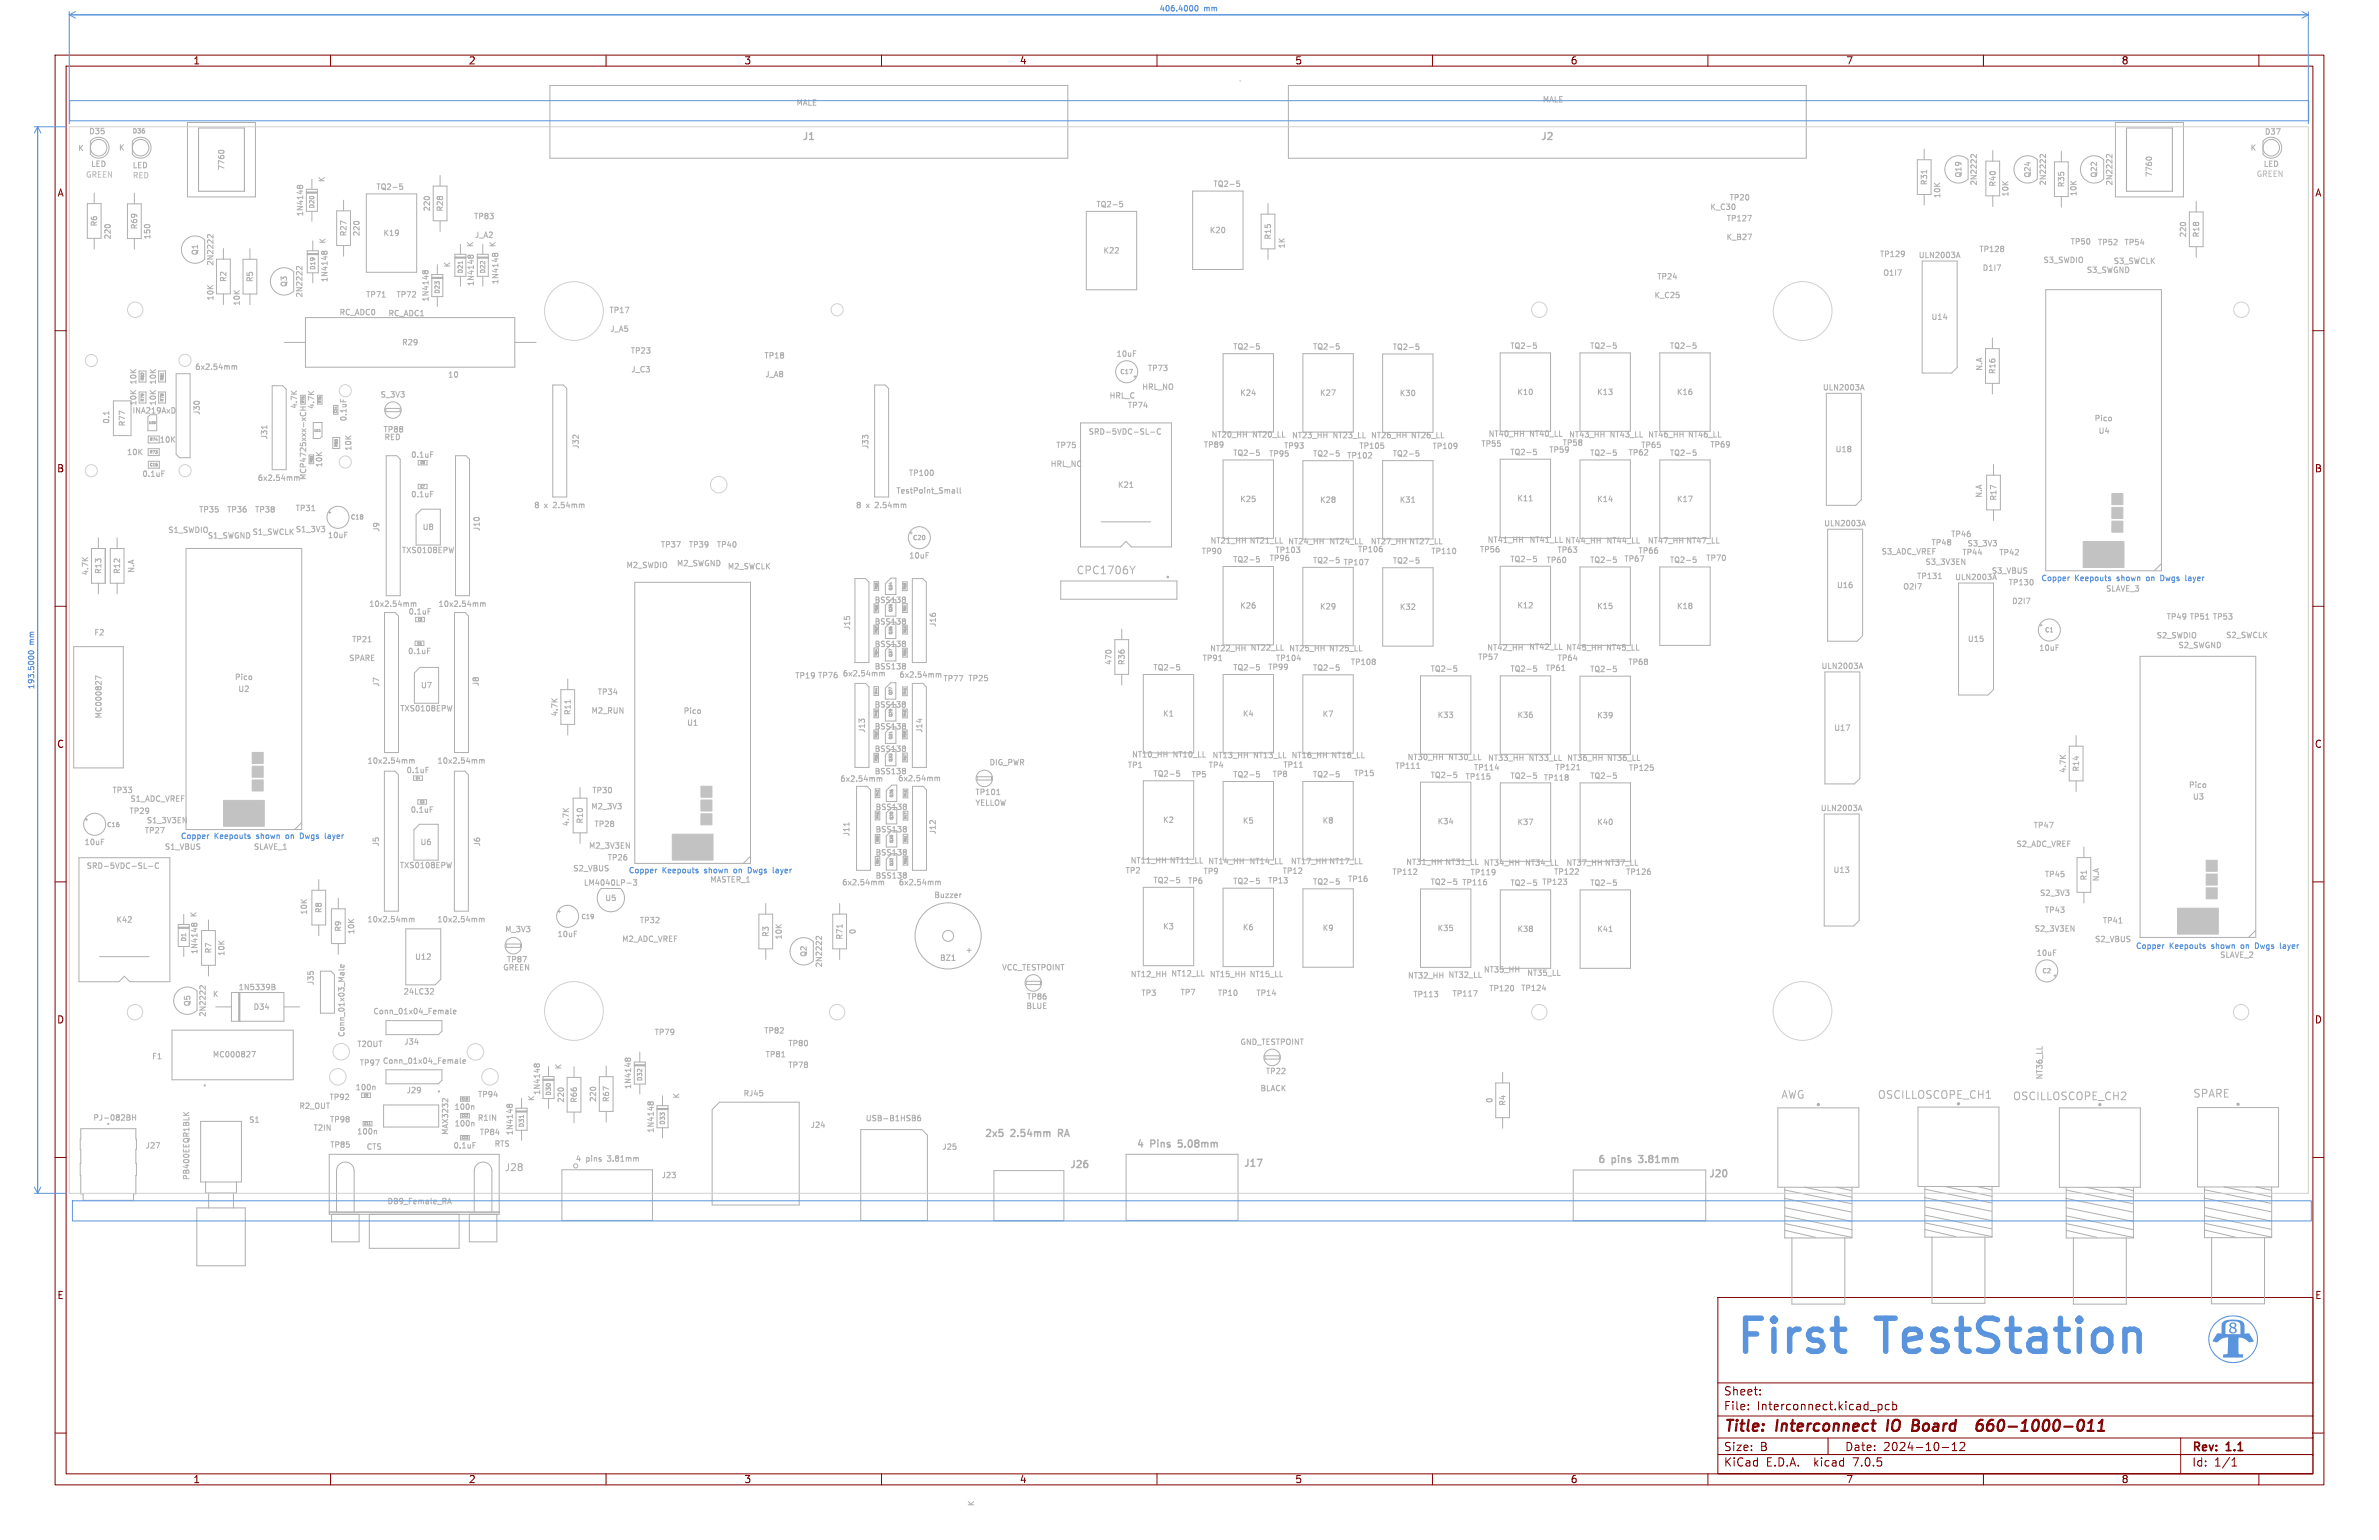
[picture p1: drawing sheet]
<svg xmlns="http://www.w3.org/2000/svg" width="432mm" height="279mm" viewBox="0 0 432 279" stroke-linecap="round" stroke-linejoin="round" font-family="sans-serif">
<defs><g id="words">
<g font-size="8.4" fill="#5994dc">
<text x="314.8" y="246.7">First</text>
<text x="340.6" y="246.7">TestStation</text>
</g>
<g font-size="2.8" fill="#840000">
<text x="312.8" y="260.2">Title:</text>
<text x="322.3" y="260.2">Interconnect</text>
<text x="343" y="260.2">IO</text>
<text x="348.1" y="260.2">Board</text>
<text x="361" y="260.2">660-1000-011</text>
</g>
<g font-size="2.1" fill="#840000">
<text x="312.8" y="256">File:</text>
<text x="312.8" y="253.3">Sheet:</text>
<text x="318.8" y="256">Interconnect.kicad_pcb</text>
<text x="312.8" y="263.4">Size:</text>
<text x="319.4" y="263.4">B</text>
<text x="334.8" y="263.4">Date:</text>
<text x="341.7" y="263.4">2024-10-12</text>
<text x="397.8" y="263.6">Rev:</text>
<text x="404" y="263.6">1.1</text>
<text x="312.8" y="266.2">KiCad</text>
<text x="320.4" y="266.2">E.D.A.</text>
<text x="329.2" y="266.2">kicad</text>
<text x="336.3" y="266.2">7.0.5</text>
<text x="397.8" y="266.2">Id:</text>
<text x="401.8" y="266.2">1/1</text>
</g>
<g font-size="2" fill="#afafaf">
<text x="195.4" y="104.4">CPC1706Y</text>
<text x="323.3" y="199.5">AWG</text>
<text x="340.8" y="199.5">OSCILLOSCOPE_CH1</text>
<text x="365.3" y="199.8">OSCILLOSCOPE_CH2</text>
<text x="398" y="199.3">SPARE</text>
</g>
<g font-size="1.8" fill="#840000">
<text x="35" y="11.8">1</text>
<text x="85" y="11.8">2</text>
<text x="135" y="11.8">3</text>
<text x="185" y="11.8">4</text>
<text x="235" y="11.8">5</text>
<text x="285" y="11.8">6</text>
<text x="335" y="11.8">7</text>
<text x="385" y="11.8">8</text>
<text x="10.4" y="35.8">A</text>
<text x="420.2" y="35.8">A</text>
<text x="10.3" y="85.8">B</text>
<text x="420.1" y="85.8">B</text>
<text x="10.3" y="135.8">C</text>
<text x="420.1" y="135.8">C</text>
<text x="10.3" y="185.8">D</text>
<text x="420.1" y="185.8">D</text>
<text x="10.4" y="235.8">E</text>
<text x="420.2" y="235.8">E</text>
<text x="35" y="269.2">1</text>
<text x="85" y="269.2">2</text>
<text x="135" y="269.2">3</text>
<text x="185" y="269.2">4</text>
<text x="235" y="269.2">5</text>
<text x="285" y="269.2">6</text>
<text x="335" y="269.2">7</text>
<text x="385" y="269.2">8</text>
</g>
<g font-size="1.8" fill="#afafaf">
<text x="145.5" y="25.7">J1</text>
<text x="279.6" y="25.7">J2</text>
<text x="178.6" y="206.6">2x5</text>
<text x="183.4" y="206.6">2.54mm</text>
<text x="192.4" y="206.6">RA</text>
<text x="206.2" y="208.5">4</text>
<text x="208.8" y="208.5">Pins</text>
<text x="214.2" y="208.5">5.08mm</text>
<text x="91.6" y="212.6">J28</text>
<text x="194.1" y="212.2">J26</text>
<text x="225.6" y="212">J17</text>
<text x="289.9" y="211.3">6</text>
<text x="292.5" y="211.3">pins</text>
<text x="297.8" y="211.3">3.81mm</text>
<text x="310.1" y="213.9">J20</text>
</g>
<g font-size="1.4" fill="#5994dc">
<text x="210.4" y="2.2">406.4000</text>
<text x="218.5" y="2.2">mm</text>
<text x="370.4" y="105.6">Copper</text>
<text x="376.6" y="105.6">Keepouts</text>
<text x="384.3" y="105.6">shown</text>
<text x="389.8" y="105.6">on</text>
<text x="392.6" y="105.6">Dwgs</text>
<text x="397.3" y="105.6">layer</text>
<text x="6.4" y="117" transform="rotate(-90 6.4 117)">mm</text>
<text x="6.4" y="125.1" transform="rotate(-90 6.4 125.1)">193.5000</text>
<text x="32.8" y="152.4">Copper</text>
<text x="38.9" y="152.4">Keepouts</text>
<text x="46.6" y="152.4">shown</text>
<text x="52.1" y="152.4">on</text>
<text x="54.9" y="152.4">Dwgs</text>
<text x="59.6" y="152.4">layer</text>
<text x="114.1" y="158.6">Copper</text>
<text x="120.2" y="158.6">Keepouts</text>
<text x="127.9" y="158.6">shown</text>
<text x="133.4" y="158.6">on</text>
<text x="136.2" y="158.6">Dwgs</text>
<text x="140.9" y="158.6">layer</text>
<text x="387.6" y="172.3">Copper</text>
<text x="393.7" y="172.3">Keepouts</text>
<text x="401.5" y="172.3">shown</text>
<text x="407" y="172.3">on</text>
<text x="409.7" y="172.3">Dwgs</text>
<text x="414.4" y="172.3">layer</text>
</g>
<g font-size="1.4" fill="#afafaf">
<text x="144.5" y="19.2">MALE</text>
<text x="279.9" y="18.6">MALE</text>
<text x="14.1" y="27.5">K</text>
<text x="16.1" y="24.5">D35</text>
<text x="21.5" y="27.4">K</text>
<text x="408.4" y="27.4">K</text>
<text x="411" y="24.6">D37</text>
<text x="16.5" y="30.4">LED</text>
<text x="24" y="30.7">LED</text>
<text x="40.9" y="31" transform="rotate(-90 40.9 31)">7760</text>
<text x="59.1" y="33.1" transform="rotate(-90 59.1 33.1)">K</text>
<text x="68.2" y="34.6">TQ2-5</text>
<text x="220.2" y="34.1">TQ2-5</text>
<text x="349.9" y="33.7" transform="rotate(-90 349.9 33.7)">R31</text>
<text x="356.2" y="32.3" transform="rotate(-90 356.2 32.3)">Q19</text>
<text x="359" y="33.7" transform="rotate(-90 359 33.7)">2N2222</text>
<text x="362.4" y="33.9" transform="rotate(-90 362.4 33.9)">R40</text>
<text x="364.7" y="35.8" transform="rotate(-90 364.7 35.8)">10K</text>
<text x="368.7" y="32.3" transform="rotate(-90 368.7 32.3)">Q24</text>
<text x="371.5" y="33.7" transform="rotate(-90 371.5 33.7)">2N2222</text>
<text x="374.8" y="34.1" transform="rotate(-90 374.8 34.1)">R35</text>
<text x="377.1" y="35.7" transform="rotate(-90 377.1 35.7)">10K</text>
<text x="380.8" y="32.3" transform="rotate(-90 380.8 32.3)">Q22</text>
<text x="383.6" y="33.7" transform="rotate(-90 383.6 33.7)">2N2222</text>
<text x="390.8" y="32.2" transform="rotate(-90 390.8 32.2)">7760</text>
<text x="410.8" y="30.4">LED</text>
<text x="17.8" y="41.2" transform="rotate(-90 17.8 41.2)">R6</text>
<text x="25.1" y="41.7" transform="rotate(-90 25.1 41.7)">R69</text>
<text x="55.2" y="39.3" transform="rotate(-90 55.2 39.3)">1N4148</text>
<text x="78.2" y="38.4" transform="rotate(-90 78.2 38.4)">220</text>
<text x="80.6" y="38.4" transform="rotate(-90 80.6 38.4)">R28</text>
<text x="86" y="39.9">TP83</text>
<text x="198.9" y="37.8">TQ2-5</text>
<text x="310.4" y="38.3">K_C30</text>
<text x="313.3" y="40.3">TP127</text>
<text x="313.9" y="36.5">TP20</text>
<text x="352.3" y="36" transform="rotate(-90 352.3 36)">10K</text>
<text x="20.2" y="43.5" transform="rotate(-90 20.2 43.5)">220</text>
<text x="27.4" y="43.5" transform="rotate(-90 27.4 43.5)">150</text>
<text x="36.1" y="46.4" transform="rotate(-90 36.1 46.4)">Q1</text>
<text x="59.3" y="44.3" transform="rotate(-90 59.3 44.3)">K</text>
<text x="63" y="42.9" transform="rotate(-90 63 42.9)">R27</text>
<text x="65.4" y="42.9" transform="rotate(-90 65.4 42.9)">220</text>
<text x="69.5" y="43">K19</text>
<text x="86.1" y="44.9" transform="rotate(-90 86.1 44.9)">K</text>
<text x="86.1" y="43.3">J_A2</text>
<text x="90.1" y="44.9" transform="rotate(-90 90.1 44.9)">K</text>
<text x="200.2" y="46.2">K22</text>
<text x="219.5" y="42.5">K20</text>
<text x="230.8" y="43.5" transform="rotate(-90 230.8 43.5)">R15</text>
<text x="233.4" y="45.2" transform="rotate(-90 233.4 45.2)">1K</text>
<text x="313.3" y="43.7">K_B27</text>
<text x="341.1" y="46.8">TP129</text>
<text x="348.2" y="47">ULN2003A</text>
<text x="359.2" y="45.9">TP128</text>
<text x="370.8" y="47.9">S3_SWDIO</text>
<text x="375.8" y="44.5">TP50</text>
<text x="380.7" y="44.7">TP52</text>
<text x="385.5" y="44.7">TP54</text>
<text x="396.9" y="43.1" transform="rotate(-90 396.9 43.1)">220</text>
<text x="399.3" y="43.1" transform="rotate(-90 399.3 43.1)">R18</text>
<text x="38.9" y="48.3" transform="rotate(-90 38.9 48.3)">2N2222</text>
<text x="41.2" y="51.2" transform="rotate(-90 41.2 51.2)">R2</text>
<text x="46.1" y="51.3" transform="rotate(-90 46.1 51.3)">R5</text>
<text x="52.2" y="52.1" transform="rotate(-90 52.2 52.1)">Q3</text>
<text x="59.6" y="51.3" transform="rotate(-90 59.6 51.3)">1N4148</text>
<text x="81.9" y="48.6" transform="rotate(-90 81.9 48.6)">K</text>
<text x="86.2" y="52" transform="rotate(-90 86.2 52)">1N4148</text>
<text x="90.6" y="51.7" transform="rotate(-90 90.6 51.7)">1N4148</text>
<text x="300.7" y="50.9">TP24</text>
<text x="341.7" y="50.2">O1I7</text>
<text x="359.8" y="49.3">D1I7</text>
<text x="378.7" y="49.7">S3_SWGND</text>
<text x="383.6" y="48.1">S3_SWCLK</text>
<text x="38.9" y="54.6" transform="rotate(-90 38.9 54.6)">10K</text>
<text x="43.7" y="55.5" transform="rotate(-90 43.7 55.5)">10K</text>
<text x="55" y="54" transform="rotate(-90 55 54)">2N2222</text>
<text x="61.5" y="57.4">RC_ADC0</text>
<text x="66.4" y="54.1">TP71</text>
<text x="70.4" y="57.5">RC_ADC1</text>
<text x="71.9" y="54.1">TP72</text>
<text x="77.9" y="54.8" transform="rotate(-90 77.9 54.8)">1N4148</text>
<text x="110.5" y="57">TP17</text>
<text x="300.2" y="54.3">K_C25</text>
<text x="350.5" y="58.2">U14</text>
<text x="72.9" y="62.8">R29</text>
<text x="110.7" y="60.4">J_A5</text>
<text x="114.4" y="64.3">TP23</text>
<text x="138.7" y="65.2">TP18</text>
<text x="202.6" y="64.9">10uF</text>
<text x="223.8" y="63.6">TQ2-5</text>
<text x="238.2" y="63.6">TQ2-5</text>
<text x="252.7" y="63.6">TQ2-5</text>
<text x="274" y="63.4">TQ2-5</text>
<text x="288.5" y="63.4">TQ2-5</text>
<text x="303" y="63.4">TQ2-5</text>
<text x="24.9" y="69.9" transform="rotate(-90 24.9 69.9)">10K</text>
<text x="28.5" y="69.9" transform="rotate(-90 28.5 69.9)">10K</text>
<text x="35.4" y="67.3">6x2.54mm</text>
<text x="81.3" y="68.7">10</text>
<text x="114.5" y="67.7">J_C3</text>
<text x="138.8" y="68.6">J_A8</text>
<text x="207.2" y="70.9">HRL_NO</text>
<text x="208.3" y="67.5">TP73</text>
<text x="225" y="72">K24</text>
<text x="239.5" y="72">K27</text>
<text x="275.3" y="71.8">K10</text>
<text x="289.8" y="71.8">K13</text>
<text x="304.3" y="71.8">K16</text>
<text x="330.8" y="71">ULN2003A</text>
<text x="359.9" y="67.3" transform="rotate(-90 359.9 67.3)">N.A</text>
<text x="362.3" y="67.9" transform="rotate(-90 362.3 67.9)">R16</text>
<text x="20" y="76.9" transform="rotate(-90 20 76.9)">0.1</text>
<text x="22.9" y="77.4" transform="rotate(-90 22.9 77.4)">R77</text>
<text x="24" y="75.2">INA219AxD</text>
<text x="24.9" y="73.7" transform="rotate(-90 24.9 73.7)">10K</text>
<text x="28.5" y="73.7" transform="rotate(-90 28.5 73.7)">10K</text>
<text x="36.4" y="75.4" transform="rotate(-90 36.4 75.4)">J30</text>
<text x="54.1" y="74.2" transform="rotate(-90 54.1 74.2)">4.7K</text>
<text x="57.2" y="74.3" transform="rotate(-90 57.2 74.3)">4.7K</text>
<text x="63.1" y="76.5" transform="rotate(-90 63.1 76.5)">0.1uF</text>
<text x="69" y="72.3">S_3V3</text>
<text x="201.3" y="72.5">HRL_C</text>
<text x="204.6" y="74.2">TP74</text>
<text x="254" y="72">K30</text>
<text x="380.1" y="76.6">Pico</text>
<text x="23" y="82.7">10K</text>
<text x="28.9" y="80.5">10K</text>
<text x="48.7" y="79.8" transform="rotate(-90 48.7 79.8)">J31</text>
<text x="63.9" y="81.9" transform="rotate(-90 63.9 81.9)">10K</text>
<text x="69.5" y="78.6">TP88</text>
<text x="69.7" y="79.9">RED</text>
<text x="74.5" y="83.2">0.1uF</text>
<text x="105.2" y="81.5" transform="rotate(-90 105.2 81.5)">J32</text>
<text x="157.8" y="81.5" transform="rotate(-90 157.8 81.5)">J33</text>
<text x="191.6" y="81.5">TP75</text>
<text x="197.5" y="79">SRD-5VDC-SL-C</text>
<text x="218.4" y="81.4">TP89</text>
<text x="219.8" y="79.5">NT20_HH</text>
<text x="223.8" y="82.9">TQ2-5</text>
<text x="227.2" y="79.5">NT20_LL</text>
<text x="230.3" y="83">TP95</text>
<text x="233" y="81.6">TP93</text>
<text x="234.4" y="79.7">NT23_HH</text>
<text x="238.2" y="83">TQ2-5</text>
<text x="241.8" y="79.7">NT23_LL</text>
<text x="244.4" y="83.3">TP102</text>
<text x="246.6" y="81.6">TP105</text>
<text x="248.8" y="79.7">NT26_HH</text>
<text x="252.7" y="83">TQ2-5</text>
<text x="256" y="79.7">NT26_LL</text>
<text x="259.9" y="81.6">TP109</text>
<text x="268.8" y="81.2">TP55</text>
<text x="270.1" y="79.4">NT40_HH</text>
<text x="274" y="82.7">TQ2-5</text>
<text x="277.5" y="79.4">NT40_LL</text>
<text x="281.1" y="82.3">TP59</text>
<text x="283.6" y="81">TP58</text>
<text x="284.7" y="79.5">NT43_HH</text>
<text x="288.5" y="82.9">TQ2-5</text>
<text x="292.1" y="79.5">NT43_LL</text>
<text x="295.5" y="82.8">TP62</text>
<text x="297.8" y="81.4">TP65</text>
<text x="299.1" y="79.5">NT46_HH</text>
<text x="303" y="82.9">TQ2-5</text>
<text x="306.3" y="79.5">NT46_LL</text>
<text x="310.3" y="81.4">TP69</text>
<text x="333.1" y="82.2">U18</text>
<text x="380.8" y="78.9">U4</text>
<text x="25.8" y="86.7">0.1uF</text>
<text x="46.7" y="87.4">6x2.54mm</text>
<text x="55.7" y="87.2" transform="rotate(-90 55.7 87.2)">MCP4725xxx-xCH</text>
<text x="58.6" y="84.9" transform="rotate(-90 58.6 84.9)">10K</text>
<text x="162.6" y="89.7">TestPoint_Small</text>
<text x="164.9" y="86.5">TP100</text>
<text x="190.6" y="84.9">HRL_NC</text>
<text x="202.8" y="88.7">K21</text>
<text x="36.1" y="93.1">TP35</text>
<text x="41.1" y="93.1">TP36</text>
<text x="46.2" y="93.1">TP38</text>
<text x="53.6" y="92.9">TP31</text>
<text x="74.5" y="90.4">0.1uF</text>
<text x="96.9" y="92.4">8</text>
<text x="98.8" y="92.4">x 2.54mm</text>
<text x="155.3" y="92.4">8</text>
<text x="157.2" y="92.4">x 2.54mm</text>
<text x="225" y="91.3">K25</text>
<text x="239.5" y="91.4">K28</text>
<text x="254" y="91.4">K31</text>
<text x="275.3" y="91.1">K11</text>
<text x="289.8" y="91.2">K14</text>
<text x="304.3" y="91.2">K17</text>
<text x="331" y="95.6">ULN2003A</text>
<text x="359.9" y="90.4" transform="rotate(-90 359.9 90.4)">N.A</text>
<text x="362.5" y="90.9" transform="rotate(-90 362.5 90.9)">R17</text>
<text x="30.5" y="96.9">S1_SWDIO</text>
<text x="37.6" y="97.9">S1_SWGND</text>
<text x="45.8" y="97.2">S1_SWCLK</text>
<text x="53.6" y="96.7">S1_3V3</text>
<text x="59.4" y="97.8">10uF</text>
<text x="69" y="96.6" transform="rotate(-90 69 96.6)">J9</text>
<text x="72.9" y="100.5">TXS0108EPW</text>
<text x="76.6" y="96.3">U8</text>
<text x="87.2" y="96.4" transform="rotate(-90 87.2 96.4)">J10</text>
<text x="119.9" y="99.5">TP37</text>
<text x="125" y="99.5">TP39</text>
<text x="130" y="99.5">TP40</text>
<text x="164.9" y="101.5">10uF</text>
<text x="218" y="100.7">TP90</text>
<text x="219.6" y="98.8">NT21_HH NT21_LL</text>
<text x="230.4" y="102">TP96</text>
<text x="231.4" y="100.5">TP103</text>
<text x="233.7" y="98.9">NT24_HH</text>
<text x="241.2" y="98.9">NT24_LL</text>
<text x="246.4" y="100.4">TP106</text>
<text x="248.7" y="98.9">NT27_HH NT27_LL</text>
<text x="259.7" y="100.7">TP110</text>
<text x="268.5" y="100.4">TP56</text>
<text x="269.9" y="98.6">NT41_HH</text>
<text x="277.5" y="98.6">NT41_LL NT44_HH</text>
<text x="282.6" y="100.5">TP63</text>
<text x="291.5" y="98.8">NT44_LL</text>
<text x="297.3" y="100.6">TP66</text>
<text x="299" y="98.8">NT47_HH NT47_LL</text>
<text x="309.6" y="101.9">TP70</text>
<text x="341.4" y="100.8">S3_ADC_VREF</text>
<text x="350.5" y="99.1">TP48</text>
<text x="354.1" y="97.6">TP46</text>
<text x="356.1" y="100.9">TP44</text>
<text x="357" y="99.3">S3_3V3</text>
<text x="362.8" y="100.9">TP42</text>
<text x="16.2" y="104.4" transform="rotate(-90 16.2 104.4)">4.7K</text>
<text x="18.5" y="104.2" transform="rotate(-90 18.5 104.2)">R13</text>
<text x="21.9" y="104.2" transform="rotate(-90 21.9 104.2)">R12</text>
<text x="24.5" y="104" transform="rotate(-90 24.5 104)">N.A</text>
<text x="113.6" y="103.2">M2_SWDIO</text>
<text x="122.8" y="102.9">M2_SWGND</text>
<text x="132" y="103.5">M2_SWCLK</text>
<text x="223.8" y="102.2">TQ2-5</text>
<text x="238.2" y="102.4">TQ2-5</text>
<text x="243.8" y="102.7">TP107</text>
<text x="252.7" y="102.4">TQ2-5</text>
<text x="274" y="102.1">TQ2-5</text>
<text x="280.6" y="102.3">TP60</text>
<text x="288.5" y="102.3">TQ2-5</text>
<text x="294.8" y="102.1">TP67</text>
<text x="303" y="102.3">TQ2-5</text>
<text x="333.3" y="106.9">U16</text>
<text x="345.4" y="107.1">O2I7</text>
<text x="347.9" y="105.2">TP131</text>
<text x="349.4" y="102.6">S3_3V3EN</text>
<text x="354.8" y="105.4">ULN2003A</text>
<text x="361.4" y="104.2">S3_VBUS</text>
<text x="364.5" y="106.4">TP130</text>
<text x="382.2" y="107.5">SLAVE_3</text>
<text x="66.9" y="110.3">10x2.54mm</text>
<text x="74.1" y="111.7">0.1uF</text>
<text x="79.5" y="110.3">10x2.54mm</text>
<text x="158.7" y="113.5">BSS138</text>
<text x="158.7" y="109.6">BSS138</text>
<text x="170" y="113.8" transform="rotate(-90 170 113.8)">J16</text>
<text x="225" y="110.6">K26</text>
<text x="239.5" y="110.7">K29</text>
<text x="254" y="110.8">K32</text>
<text x="275.3" y="110.5">K12</text>
<text x="289.8" y="110.7">K15</text>
<text x="304.3" y="110.7">K18</text>
<text x="365.1" y="109.8">D2I7</text>
<text x="393.2" y="112.6">TP49 TP51 TP53</text>
<text x="17" y="115.4">F2</text>
<text x="63.8" y="116.7">TP21</text>
<text x="74" y="118.8">0.1uF</text>
<text x="154.5" y="114.4" transform="rotate(-90 154.5 114.4)">J15</text>
<text x="158.7" y="117.6">BSS138</text>
<text x="219.6" y="118.3">NT22_HH</text>
<text x="226.9" y="118.2">NT22_LL</text>
<text x="233.9" y="118.3">NT25_HH</text>
<text x="241.1" y="118.3">NT25_LL</text>
<text x="268.2" y="119.9">TP57</text>
<text x="269.9" y="118.2">NT42_HH</text>
<text x="277.5" y="118.1">NT42_LL NT45_HH</text>
<text x="291.4" y="118.2">NT45_LL</text>
<text x="357.1" y="116.6">U15</text>
<text x="370" y="118.2">10uF</text>
<text x="391.4" y="116">S2_SWDIO</text>
<text x="395.3" y="117.8">S2_SWGND</text>
<text x="404" y="115.9">S2_SWCLK</text>
<text x="42.6" y="123.5">Pico</text>
<text x="43.2" y="125.7">U2</text>
<text x="63.3" y="120.1">SPARE</text>
<text x="69" y="124.7" transform="rotate(-90 69 124.7)">J7</text>
<text x="76.3" y="125">U7</text>
<text x="87.1" y="124.6" transform="rotate(-90 87.1 124.6)">J8</text>
<text x="144.3" y="123.3">TP19 TP76</text>
<text x="152.9" y="122.9">6x2.54mm</text>
<text x="158.7" y="121.6">BSS138</text>
<text x="163.2" y="123.1">6x2.54mm</text>
<text x="171.2" y="123.8">TP77</text>
<text x="175.7" y="123.8">TP25</text>
<text x="201.9" y="120.7" transform="rotate(-90 201.9 120.7)">470</text>
<text x="204.3" y="120.7" transform="rotate(-90 204.3 120.7)">R36</text>
<text x="209.3" y="121.8">TQ2-5</text>
<text x="218.2" y="120.1">TP91</text>
<text x="223.8" y="121.8">TQ2-5</text>
<text x="230.1" y="121.7">TP99</text>
<text x="231.5" y="120.1">TP104</text>
<text x="238.2" y="121.8">TQ2-5</text>
<text x="245.1" y="120.8">TP108</text>
<text x="259.6" y="122">TQ2-5</text>
<text x="274.1" y="122">TQ2-5</text>
<text x="280.5" y="121.9">TP61</text>
<text x="282.6" y="120.1">TP64</text>
<text x="288.5" y="122.1">TQ2-5</text>
<text x="295.5" y="120.8">TP68</text>
<text x="330.5" y="121.5">ULN2003A</text>
<text x="18.6" y="130.4" transform="rotate(-90 18.6 130.4)">MC000827</text>
<text x="72.6" y="129.2">TXS0108EPW</text>
<text x="101.4" y="130.1" transform="rotate(-90 101.4 130.1)">4.7K</text>
<text x="103.7" y="129.8" transform="rotate(-90 103.7 129.8)">R11</text>
<text x="107.3" y="129.6">M2_RUN</text>
<text x="108.4" y="126.2">TP34</text>
<text x="124" y="129.7">Pico</text>
<text x="124.6" y="131.8">U1</text>
<text x="158.7" y="128.5">BSS138</text>
<text x="211" y="130.2">K1</text>
<text x="225.5" y="130.2">K4</text>
<text x="240" y="130.2">K7</text>
<text x="260.9" y="130.4">K33</text>
<text x="275.3" y="130.4">K36</text>
<text x="289.8" y="130.5">K39</text>
<text x="157.1" y="133" transform="rotate(-90 157.1 133)">J13</text>
<text x="158.7" y="136.6">BSS138</text>
<text x="158.7" y="132.5">BSS138</text>
<text x="167.6" y="133" transform="rotate(-90 167.6 133)">J14</text>
<text x="205.4" y="137.6">NT10_HH</text>
<text x="212.7" y="137.6">NT10_LL</text>
<text x="220" y="137.7">NT13_HH</text>
<text x="227.3" y="137.7">NT13_LL</text>
<text x="234.3" y="137.7">NT16_HH</text>
<text x="241.6" y="137.7">NT16_LL</text>
<text x="332.8" y="132.8">U17</text>
<text x="66.6" y="138.7">10x2.54mm</text>
<text x="73.7" y="140.4">0.1uF</text>
<text x="79.3" y="138.7">10x2.54mm</text>
<text x="152.4" y="142">6x2.54mm</text>
<text x="158.7" y="140.6">BSS138</text>
<text x="162.9" y="141.9">6x2.54mm</text>
<text x="179.5" y="139">DIG_PWR</text>
<text x="204.6" y="139.5">TP1</text>
<text x="209.3" y="141.1">TQ2-5</text>
<text x="216.2" y="141.2">TP5</text>
<text x="219.3" y="139.5">TP4</text>
<text x="223.8" y="141.2">TQ2-5</text>
<text x="230.9" y="141.1">TP8</text>
<text x="232.9" y="139.4">TP11</text>
<text x="238.2" y="141.2">TQ2-5</text>
<text x="245.7" y="141">TP15</text>
<text x="253.2" y="139.7">TP111</text>
<text x="255.4" y="138.1">NT30_HH</text>
<text x="259.6" y="141.3">TQ2-5</text>
<text x="262.8" y="138.1">NT30_LL</text>
<text x="265.9" y="141.6">TP115</text>
<text x="267.5" y="139.9">TP114</text>
<text x="270" y="138.2">NT33_HH</text>
<text x="274.1" y="141.5">TQ2-5</text>
<text x="277.4" y="138.2">NT33_LL</text>
<text x="280.1" y="141.8">TP118</text>
<text x="282.2" y="139.9">TP121</text>
<text x="284.4" y="138.2">NT36_HH</text>
<text x="288.6" y="141.5">TQ2-5</text>
<text x="291.6" y="138.2">NT36_LL</text>
<text x="295.6" y="140">TP125</text>
<text x="375.1" y="140.3" transform="rotate(-90 375.1 140.3)">4.7K</text>
<text x="377.5" y="140.1" transform="rotate(-90 377.5 140.1)">R14</text>
<text x="397.2" y="143.1">Pico</text>
<text x="20.3" y="144">TP33</text>
<text x="23.4" y="147.8">TP29</text>
<text x="23.6" y="145.6">S1_ADC_VREF</text>
<text x="26.6" y="149.5">S1_3V3EN</text>
<text x="74.5" y="147.6">0.1uF</text>
<text x="103.4" y="150" transform="rotate(-90 103.4 150)">4.7K</text>
<text x="106" y="149.5" transform="rotate(-90 106 149.5)">R10</text>
<text x="107.2" y="147">M2_3V3</text>
<text x="107.4" y="144.1">TP30</text>
<text x="158.8" y="147.1">BSS138</text>
<text x="177" y="146.3">YELLOW</text>
<text x="177" y="144.4">TP101</text>
<text x="211" y="149.5">K2</text>
<text x="225.5" y="149.6">K5</text>
<text x="240" y="149.6">K8</text>
<text x="260.9" y="149.7">K34</text>
<text x="275.3" y="149.8">K37</text>
<text x="289.8" y="149.8">K40</text>
<text x="330.4" y="147.3">ULN2003A</text>
<text x="397.9" y="145.2">U3</text>
<text x="15.3" y="153.5">10uF</text>
<text x="26.2" y="151.4">TP27</text>
<text x="29.8" y="154.3">S1_VBUS</text>
<text x="46" y="154.3">SLAVE_1</text>
<text x="68.9" y="153.6" transform="rotate(-90 68.9 153.6)">J5</text>
<text x="76.2" y="153.5">U6</text>
<text x="87.3" y="153.6" transform="rotate(-90 87.3 153.6)">J6</text>
<text x="106.8" y="154.1">M2_3V3EN</text>
<text x="107.8" y="150.2">TP28</text>
<text x="154.3" y="151.8" transform="rotate(-90 154.3 151.8)">J11</text>
<text x="158.8" y="155.4">BSS138</text>
<text x="158.8" y="151.2">BSS138</text>
<text x="170" y="151.4" transform="rotate(-90 170 151.4)">J12</text>
<text x="365.9" y="153.8">S2_ADC_VREF</text>
<text x="369" y="150.4">TP47</text>
<text x="15.6" y="157.8">SRD-5VDC-SL-C</text>
<text x="72.5" y="157.7">TXS0108EPW</text>
<text x="104" y="158.2">S2_VBUS</text>
<text x="105.9" y="160.8">LM4040LP-3</text>
<text x="110.2" y="156.3">TP26</text>
<text x="128.8" y="160.3">MASTER_1</text>
<text x="152.8" y="160.8">6x2.54mm</text>
<text x="158.8" y="159.6">BSS138</text>
<text x="163.1" y="160.8">6x2.54mm</text>
<text x="204.2" y="158.6">TP2</text>
<text x="205.1" y="156.8">NT11_HH NT11_LL</text>
<text x="209.3" y="160.4">TQ2-5</text>
<text x="215.5" y="160.5">TP6</text>
<text x="218.4" y="158.8">TP9</text>
<text x="219.2" y="157">NT14_HH</text>
<text x="223.8" y="160.6">TQ2-5</text>
<text x="226.7" y="157">NT14_LL</text>
<text x="230.1" y="160.5">TP13</text>
<text x="232.7" y="158.7">TP12</text>
<text x="234.2" y="157">NT17_HH NT17_LL</text>
<text x="238.2" y="160.7">TQ2-5</text>
<text x="244.6" y="160.2">TP16</text>
<text x="252.6" y="158.9">TP112</text>
<text x="255.1" y="157.1">NT31_HH NT31_LL</text>
<text x="259.6" y="160.7">TQ2-5</text>
<text x="265.3" y="160.8">TP116</text>
<text x="266.8" y="159">TP119</text>
<text x="269.2" y="157.2">NT34_HH</text>
<text x="274.1" y="160.9">TQ2-5</text>
<text x="276.7" y="157.2">NT34_LL</text>
<text x="279.8" y="160.7">TP123</text>
<text x="282" y="158.9">TP122</text>
<text x="284.2" y="157.2">NT37_HH NT37_LL</text>
<text x="288.6" y="160.9">TQ2-5</text>
<text x="295.1" y="158.9">TP126</text>
<text x="332.7" y="158.5">U13</text>
<text x="371.1" y="159.3">TP45</text>
<text x="378.9" y="159.8" transform="rotate(-90 378.9 159.8)">R1</text>
<text x="381.1" y="159.9" transform="rotate(-90 381.1 159.9)">N.A</text>
<text x="21" y="167.6">K42</text>
<text x="35.8" y="166.5" transform="rotate(-90 35.8 166.5)">K</text>
<text x="55.9" y="166" transform="rotate(-90 55.9 166)">10K</text>
<text x="58.5" y="165.7" transform="rotate(-90 58.5 165.7)">R8</text>
<text x="66.6" y="167.5">10x2.54mm</text>
<text x="79.3" y="167.5">10x2.54mm</text>
<text x="109.8" y="163.6">U5</text>
<text x="116.1" y="167.7">TP32</text>
<text x="169.5" y="163.1">Buzzer</text>
<text x="370.2" y="162.7">S2_3V3</text>
<text x="371.1" y="165.8">TP43</text>
<text x="381.6" y="167.7">TP41</text>
<text x="36" y="173.2" transform="rotate(-90 36 173.2)">1N4148</text>
<text x="38.5" y="173" transform="rotate(-90 38.5 173)">R7</text>
<text x="40.9" y="173.5" transform="rotate(-90 40.9 173.5)">10K</text>
<text x="62.1" y="169.1" transform="rotate(-90 62.1 169.1)">R9</text>
<text x="64.5" y="169.6" transform="rotate(-90 64.5 169.6)">10K</text>
<text x="91.6" y="169.3">M_3V3</text>
<text x="101.1" y="170.2">10uF</text>
<text x="112.8" y="171.1">M2_ADC_VREF</text>
<text x="139.7" y="170.1" transform="rotate(-90 139.7 170.1)">R3</text>
<text x="142" y="170.5" transform="rotate(-90 142 170.5)">10K</text>
<text x="146.6" y="173.7" transform="rotate(-90 146.6 173.7)">Q2</text>
<text x="153.1" y="170.5" transform="rotate(-90 153.1 170.5)">R71</text>
<text x="155.5" y="169.6" transform="rotate(-90 155.5 169.6)">0</text>
<text x="175.2" y="173">+</text>
<text x="211" y="168.8">K3</text>
<text x="225.5" y="168.9">K6</text>
<text x="240" y="169.1">K9</text>
<text x="260.9" y="169.1">K35</text>
<text x="275.3" y="169.3">K38</text>
<text x="289.8" y="169.3">K41</text>
<text x="369.2" y="169.2">S2_3V3EN</text>
<text x="369.6" y="173.6">10uF</text>
<text x="380.2" y="171.1">S2_VBUS</text>
<text x="402.9" y="173.9">SLAVE_2</text>
<text x="43.2" y="179.8">1N5339B</text>
<text x="57.1" y="178.8" transform="rotate(-90 57.1 178.8)">J35</text>
<text x="75.3" y="174.3">U12</text>
<text x="91.2" y="176.1">GREEN</text>
<text x="91.9" y="174.8">TP87</text>
<text x="149.3" y="175.6" transform="rotate(-90 149.3 175.6)">2N2222</text>
<text x="170.5" y="174.5">BZ1</text>
<text x="181.8" y="176.2">VCC_TESTPOINT</text>
<text x="205.2" y="177.4">NT12_HH</text>
<text x="212.5" y="177.3">NT12_LL</text>
<text x="219.5" y="177.4">NT15_HH</text>
<text x="226.7" y="177.4">NT15_LL</text>
<text x="255.5" y="177.7">NT32_HH</text>
<text x="262.8" y="177.6">NT32_LL</text>
<text x="269.2" y="176.6">NT35_HH</text>
<text x="276" y="180">TP124</text>
<text x="277.1" y="177.2">NT35_LL</text>
<text x="34.7" y="182.6" transform="rotate(-90 34.7 182.6)">Q5</text>
<text x="37.5" y="184.6" transform="rotate(-90 37.5 184.6)">2N2222</text>
<text x="38.6" y="181.1">K</text>
<text x="45.9" y="183.4">D34</text>
<text x="67.7" y="184.2">Conn_01x04_Female</text>
<text x="73.2" y="180.6">24LC32</text>
<text x="186.2" y="183.1">BLUE</text>
<text x="186.3" y="181.5">TP86</text>
<text x="207.1" y="180.8">TP3</text>
<text x="214.2" y="180.7">TP7</text>
<text x="221" y="180.8">TP10</text>
<text x="227.9" y="180.8">TP14</text>
<text x="256.4" y="181.1">TP113</text>
<text x="263.6" y="181">TP117</text>
<text x="270.2" y="180">TP120</text>
<text x="62.7" y="188.2" transform="rotate(-90 62.7 188.2)">Conn_01x03_Male</text>
<text x="64.8" y="190.1">T2OUT</text>
<text x="73.3" y="189.7">J34</text>
<text x="118.7" y="188">TP79</text>
<text x="138.6" y="187.7">TP82</text>
<text x="138.9" y="192">TP81</text>
<text x="143" y="190">TP80</text>
<text x="225.1" y="189.7">GND_TESTPOINT</text>
<text x="27.5" y="192.3">F1</text>
<text x="38.6" y="192">MC000827</text>
<text x="64.5" y="198">100n</text>
<text x="65.2" y="193.5">TP97</text>
<text x="69.4" y="193.2">Conn_01x04_Female</text>
<text x="102" y="194.1" transform="rotate(-90 102 194.1)">K</text>
<text x="114.7" y="197.7" transform="rotate(-90 114.7 197.7)">1N4148</text>
<text x="143" y="193.9">TP78</text>
<text x="229.7" y="195">TP22</text>
<text x="370.9" y="195.9" transform="rotate(-90 370.9 195.9)">NT36_LL</text>
<text x="16.9" y="203.5">PJ-082BH</text>
<text x="45.1" y="203.9">S1</text>
<text x="54.3" y="201.3">R2_OUT</text>
<text x="59.7" y="199.7">TP92</text>
<text x="59.8" y="203.8">TP98</text>
<text x="73.7" y="198.5">J29</text>
<text x="82.4" y="201.5">100n</text>
<text x="86.6" y="203.5">R1IN</text>
<text x="86.7" y="199.2">TP94</text>
<text x="97.2" y="199.8" transform="rotate(-90 97.2 199.8)">K</text>
<text x="98.2" y="198.7" transform="rotate(-90 98.2 198.7)">1N4148</text>
<text x="102.5" y="200.1" transform="rotate(-90 102.5 200.1)">220</text>
<text x="104.9" y="200.2" transform="rotate(-90 104.9 200.2)">R66</text>
<text x="108.3" y="200" transform="rotate(-90 108.3 200)">220</text>
<text x="110.7" y="200" transform="rotate(-90 110.7 200)">R67</text>
<text x="123.5" y="199.4" transform="rotate(-90 123.5 199.4)">K</text>
<text x="134.9" y="199.1">RJ45</text>
<text x="157.1" y="203.6">USB-B1HSB6</text>
<text x="228.7" y="198">BLACK</text>
<text x="271.1" y="200.2" transform="rotate(-90 271.1 200.2)">0</text>
<text x="273.4" y="200.7" transform="rotate(-90 273.4 200.7)">R4</text>
<text x="26.4" y="208.5">J27</text>
<text x="56.8" y="205.3">T2IN</text>
<text x="59.9" y="208.4">TP85</text>
<text x="64.7" y="206">100n</text>
<text x="66.5" y="208.7">CTS</text>
<text x="81.5" y="206" transform="rotate(-90 81.5 206)">MAX3232</text>
<text x="82.2" y="208.5">0.1uF</text>
<text x="82.4" y="204.5">100n</text>
<text x="87" y="206.1">TP84</text>
<text x="89.7" y="208.2">RTS</text>
<text x="93.2" y="206.1" transform="rotate(-90 93.2 206.1)">1N4148</text>
<text x="118.8" y="205.6" transform="rotate(-90 118.8 205.6)">1N4148</text>
<text x="147.1" y="204.8">J24</text>
<text x="171" y="208.8">J25</text>
<text x="34.5" y="214.2" transform="rotate(-90 34.5 214.2)">PB400EEQR1BLK</text>
<text x="104.4" y="210.9">4</text>
<text x="106.3" y="210.9">pins</text>
<text x="110.4" y="210.9">3.81mm</text>
<text x="120" y="213.9">J23</text>
<text x="70.3" y="218.6">DB9_Female_RA</text>
<text x="177" y="273.3" transform="rotate(-90 177 273.3)">K</text>
</g>
<g font-size="1.4" fill="#c2c2c2">
<text x="15.5" y="32.3">GREEN</text>
<text x="24" y="32.4">RED</text>
<text x="409.5" y="32.2">GREEN</text>
</g>
<g font-size="1.1" fill="#afafaf">
<text x="24" y="24.3">D36</text>
<text x="57.2" y="37.9" transform="rotate(-90 57.2 37.9)">D20</text>
<text x="57.3" y="49" transform="rotate(-90 57.3 49)">D19</text>
<text x="79.9" y="53.3" transform="rotate(-90 79.9 53.3)">D23</text>
<text x="84.1" y="49.7" transform="rotate(-90 84.1 49.7)">D21</text>
<text x="88.2" y="49.7" transform="rotate(-90 88.2 49.7)">D22</text>
<text x="203.3" y="68">C17</text>
<text x="63.6" y="94.4">C18</text>
<text x="165.6" y="98.1">C20</text>
<text x="371.1" y="114.8">C1</text>
<text x="19.4" y="150.2">C16</text>
<text x="105.5" y="166.9">C19</text>
<text x="33.9" y="170.9" transform="rotate(-90 33.9 170.9)">D1</text>
<text x="370.6" y="176.7">C2</text>
<text x="116.7" y="196.2" transform="rotate(-90 116.7 196.2)">D32</text>
<text x="100.1" y="198.8" transform="rotate(-90 100.1 198.8)">D30</text>
<text x="95.2" y="204.6" transform="rotate(-90 95.2 204.6)">D31</text>
<text x="120.8" y="204.1" transform="rotate(-90 120.8 204.1)">D33</text>
</g>
<g font-size=".7" fill="#afafaf">
<text x="26.2" y="69.1" transform="rotate(-90 26.2 69.1)">R82</text>
<text x="29.8" y="69.1" transform="rotate(-90 29.8 69.1)">R81</text>
<text x="26.2" y="72.9" transform="rotate(-90 26.2 72.9)">R79</text>
<text x="29.8" y="72.9" transform="rotate(-90 29.8 72.9)">R78</text>
<text x="27.1" y="82.4">R73</text>
<text x="27.1" y="80.1">R74</text>
<text x="61.4" y="81.1" transform="rotate(-90 61.4 81.1)">R80</text>
<text x="27.1" y="84.7">C15</text>
<text x="162" y="107.2" transform="rotate(-90 162 107.2)">Q34</text>
<text x="162" y="111.1" transform="rotate(-90 162 111.1)">Q35</text>
<text x="162" y="119.2" transform="rotate(-90 162 119.2)">Q37</text>
<text x="162" y="115.1" transform="rotate(-90 162 115.1)">Q36</text>
<text x="162" y="126.1" transform="rotate(-90 162 126.1)">Q27</text>
<text x="162" y="130.1" transform="rotate(-90 162 130.1)">Q29</text>
<text x="162" y="134.2" transform="rotate(-90 162 134.2)">Q31</text>
<text x="162" y="138.2" transform="rotate(-90 162 138.2)">Q33</text>
<text x="162.2" y="148.8" transform="rotate(-90 162.2 148.8)">Q28</text>
<text x="162.2" y="144.7" transform="rotate(-90 162.2 144.7)">Q26</text>
<text x="162.2" y="153" transform="rotate(-90 162.2 153)">Q30</text>
<text x="162.2" y="157.2" transform="rotate(-90 162.2 157.2)">Q32</text>
</g>
<g font-size=".6" fill="#afafaf">
<text x="27" y="77">U10</text>
<text x="55.3" y="73.1" transform="rotate(-90 55.3 73.1)">R75</text>
<text x="58.3" y="73.1" transform="rotate(-90 58.3 73.1)">R76</text>
<text x="61.2" y="75" transform="rotate(-90 61.2 75)">C14</text>
<text x="56.8" y="84" transform="rotate(-90 56.8 84)">R83</text>
<text x="57" y="78.4">U11</text>
<text x="76.3" y="88.5">C7</text>
<text x="76.3" y="84.2">C8</text>
<text x="159.3" y="106.9" transform="rotate(-90 159.3 106.9)">R58</text>
<text x="164.5" y="107" transform="rotate(-90 164.5 107)">R59</text>
<text x="75.8" y="112.7">C6</text>
<text x="159.3" y="111" transform="rotate(-90 159.3 111)">R60</text>
<text x="164.5" y="110.9" transform="rotate(-90 164.5 110.9)">R61</text>
<text x="75.7" y="117">C5</text>
<text x="159.3" y="114.8" transform="rotate(-90 159.3 114.8)">R62</text>
<text x="159.3" y="119" transform="rotate(-90 159.3 119)">R64</text>
<text x="164.5" y="119" transform="rotate(-90 164.5 119)">R65</text>
<text x="164.5" y="114.8" transform="rotate(-90 164.5 114.8)">R63</text>
<text x="159.3" y="126" transform="rotate(-90 159.3 126)">R44</text>
<text x="159.3" y="130" transform="rotate(-90 159.3 130)">R48</text>
<text x="164.5" y="130.1" transform="rotate(-90 164.5 130.1)">R49</text>
<text x="164.5" y="126" transform="rotate(-90 164.5 126)">R45</text>
<text x="159.3" y="133.9" transform="rotate(-90 159.3 133.9)">R52</text>
<text x="164.5" y="133.9" transform="rotate(-90 164.5 133.9)">R53</text>
<text x="75.4" y="141.5">C4</text>
<text x="159.3" y="138.1" transform="rotate(-90 159.3 138.1)">R56</text>
<text x="164.5" y="138" transform="rotate(-90 164.5 138)">R57</text>
<text x="76.2" y="145.8">C3</text>
<text x="159.5" y="148.6" transform="rotate(-90 159.5 148.6)">R46</text>
<text x="159.5" y="144.5" transform="rotate(-90 159.5 144.5)">R42</text>
<text x="164.6" y="144.6" transform="rotate(-90 164.6 144.6)">R43</text>
<text x="164.6" y="148.6" transform="rotate(-90 164.6 148.6)">R47</text>
<text x="159.5" y="152.8" transform="rotate(-90 159.5 152.8)">R50</text>
<text x="164.6" y="152.8" transform="rotate(-90 164.6 152.8)">R51</text>
<text x="159.5" y="156.8" transform="rotate(-90 159.5 156.8)">R54</text>
<text x="164.6" y="156.8" transform="rotate(-90 164.6 156.8)">R55</text>
<text x="66" y="199">C9</text>
<text x="83.8" y="199.7">C10</text>
<text x="83.8" y="202.7">C12</text>
<text x="66.1" y="204.1">C11</text>
<text x="83.8" y="206.7">C13</text>
</g>
</g></defs>
<g fill="none" stroke="#840000" stroke-width=".18">
<path d="M10 10h411.8v259.4h-411.8zM12 12h407.8v255.4h-407.8zM60 10v2M110 10v2M160 10v2M210 10v2M260 10v2M310 10v2M360 10v2M410 10v2M10 60h2M419.8 60h2"/>
<path d="M10 110h2M419.8 110h2M10 160h2M419.8 160h2M10 210h2M419.8 210h2M311.8 235.4h108v32h-108zM10 260h2M311.8 256.9h108M311.8 250.9h108M317.3 255.6v.2M317.3 254.9v.1"/>
<path d="M319.5 252.9v.2M319.5 252.2v.1M340.9 254.9l.4-.1 .3 .3v.4l-.1 .2h-.6M342.9 254.9l-.4-.1-.3 .3v.4l.1 .2h.6M343.5 254.9l.5-.1 .3 .3v.4l-.2 .2h-.6M343.5 254.3v1.5M419.8 260h2M60 267.4v2M110 267.4v2M160 267.4v2M210 267.4v2M260 267.4v2"/>
<path d="M310 267.4v2M311.8 263.9h108M311.8 260.9h108M331.8 260.9v3M352.5 262.6h1.2M354.3 263.2h.9M354.3 262.1l.5-.4v1.5M355.8 261.8l.5-.1 .2 .1 .1 .3-.9 1.1h.9M360 267.4v2M395.8 260.9v6.5M405.1 266h.9M405.1 264.9l.4-.4v1.5"/>
<path d="M410 267.4v2"/>
</g>
<path d="M339.7 258.3h.8M340.1 259.6h.2M347.2 258.6h.6M348 257.6h-.7l-.2 2h.7M359.9 257.6a.91 .91 0 0 0-1.1 .9l-.1 .7 .2 .3a.66 .66 0 0 0 1-.3v-.5l-.1-.2a.66 .66 0 0 0-1 .2M378.9 259.6h1.1M379.2 258.1l.5-.5-.3 2M380.8 259.6h1.1M380.9 258.2l.7-.6-.3 2" fill="none" stroke="#840000" stroke-width=".4"/>
<g fill="none" stroke="#afafaf" stroke-width=".18">
<path d="M99.8 15.5h94v13.2h-94zM233.8 15.5h94v13.2h-94zM15.9 36.9h2.5v6.3h-2.5zM16.6 25.4a1.9 1.9 0 0 1 2.7 .1 1.9 1.9 0 0 1-.2 2.8 1.9 1.9 0 0 1-2.7-.3v-2.4zM17.1 35v1.9M23.1 37h2.5v6.3h-2.5zM24.2 25.4a1.9 1.9 0 0 1 2.7 .1 1.9 1.9 0 0 1-.2 2.8 1.9 1.9 0 0 1-2.7-.3v-2.4zM24.4 35.1v1.9M34 22.2h12.4v13.5h-12.4zM39.7 27.5a.63 .63 0 0 1 1 0M54.4 33.8l.2-.2 .2 .1 .1 .4M54.4 34l-.1 .1"/>
<path d="M54.4 33.8l-.2-.2-.2 .1v.4M54.4 33.8v.2M54.4 34v.1M55.6 34.3h2v4h-2zM55.6 34.8h2M55.6 34.9h2M55.6 35h2M56.6 32.5v1.8M56.6 38.3v1.9M61.1 38.3h2.5v6.3h-2.5zM62.4 36.3v2M66.5 35.2h9.1v14.2h-9.1z"/>
<path d="M72.6 33.4h.4M72.6 33.8l.3-.1 .2 .2-.1 .4h-.4M78.6 33.8h2.5v6.3h-2.5zM79.9 31.8v2M197.2 38.4h9.1v14.2h-9.1zM203.2 36.5h.5M203.2 37l.4-.1 .2 .2-.1 .4h-.5M216.5 34.7h9.1v14.2h-9.1zM224.5 32.8h.5M224.5 33.3l.3-.1 .2 .2-.1 .4h-.4M228.9 38.9h2.5v6.3h-2.5zM230.1 36.9v2"/>
<path d="M317.2 39.1h.7l-.4 1M348 29h2.5v6.3h-2.5zM349.2 27.1v1.9M349.2 35.3v1.9M349.7 30.9v.5M357.2 29v3.5M357.2 29a2.48 2.48 0 0 0-3.5 0 2.48 2.48 0 0 0 0 3.5 2.48 2.48 0 0 0 3.5 0M358.7 28v.6l-.7-.6-.2 .1-.1 .3M360.4 29.2h2.5v6.3h-2.5zM361.7 27.3v1.9M361.7 35.5v2M366.2 29a2.48 2.48 0 0 1 3.6 0v3.5a2.48 2.48 0 0 1-3.5 0 2.48 2.48 0 0 1-.1-3.5z"/>
<path d="M371.3 28v.6l-.7-.6-.3 .1v.3M372.9 29.4h2.5v6.3h-2.5zM374.1 27.4v2M374.1 35.7v1.9M378.3 29a2.48 2.48 0 0 1 3.5 0v3.5a2.48 2.48 0 0 1-3.5 0 2.48 2.48 0 0 1 0-3.5zM383.3 28v.6l-.7-.6-.2 .1-.1 .3M384 22.2h12.3v13.5h-12.3zM389.5 28.7a.63 .63 0 0 1 1 0M397.4 38.5h2.5v6.3h-2.5zM398.6 36.5v2M410.9 25.4a1.9 1.9 0 0 1 2.8 .1 1.9 1.9 0 0 1-.2 2.8 1.9 1.9 0 0 1-2.8-.3v-2.4zM17.1 43.2v2"/>
<path d="M24.4 43.3v1.9M37.2 47v-3.5a2.48 2.48 0 0 0-3.5 0 2.48 2.48 0 0 0 0 3.5 2.48 2.48 0 0 0 3.5 0M38.7 42.6v.6l-.8-.6-.2 .1v.3M39.3 47h2.5v6.3h-2.5zM40.6 45.1v1.9M40.6 53.3v2M44.1 47h2.5v6.3h-2.5zM45.4 45.1v1.9M45.4 53.3v2M53.3 52.8v-3.5a2.48 2.48 0 0 0-3.5 0 2.48 2.48 0 0 0 0 3.5 2.48 2.48 0 0 0 3.5 0M54.8 48.3v.7l-.7-.7-.2 .1-.1 .4M55.4 57.6h38v9h-38z"/>
<path d="M55.8 45.5h2v4h-2zM55.8 46h2M55.8 46.1h2M55.8 46.2h2M56.8 43.7v1.8M56.8 49.5v1.8M58.8 46h.1M58.8 45.8l-.2-.2h-.1l-.1 .4M58.8 45.8l.2-.2h.3v.4M58.8 45.8v.2M62.4 44.6v1.9M77.1 49.5v.1"/>
<path d="M77.1 49.3l-.2-.2h-.1v.5M77.1 49.3l.2-.2h.3l.1 .5M77.1 49.3v.2M77.1 49.5l.1 .1M78.4 49.8h2v4h-2zM78.4 50.3h2M78.4 50.4h2M78.4 50.5h2M79.4 48v1.8M79.4 53.8v1.8M79.9 40.1v1.9M82.6 46.1h2v4h-2z"/>
<path d="M82.6 46.6h2M82.6 46.7h2M82.6 46.8h2M83.6 44.3v1.8M83.6 50.1v1.8M83.9 47.4v.5M85.4 46.7l-.1 .1M85.4 46.5l-.2-.2h-.2v.5M85.4 46.5l.1-.2h.3l.1 .5M85.4 46.5v.2M85.4 46.7v.1M86.6 46.1h2v4h-2z"/>
<path d="M86.6 46.6h2M86.6 46.7h2M86.6 46.8h2M87.6 44.3v1.8M87.6 50.1v1.8M89.8 46.3v.1M89.8 46.1l-.2-.1h-.1l-.1 .4M89.8 46.1l.2-.1h.3v.4M89.8 46.1v.2M230.1 45.2v1.9M348.9 47.4h6.3v19.3l-1 1h-5.3zM355.2 46.5h.5"/>
<path d="M355.4 45.8l.3 1M371.3 52.6h21v51h-21zM398.6 44.8v1.9M19.8 74.7v.5M20.6 72.7h3.2v6.3h-3.2zM25.2 67.3h1.3v2h-1.3M25.2 71.1h1.3v2h-1.3M28.4 75.2v2.9h-1.6v-2.5M28.8 67.3h1.2v2h-1.2M28.8 71.1h1.2v2h-1.2M28.9 79.1h-2v1.3h2M29.7 67.7v.3"/>
<path d="M32 67.8h2.5v15.2h-1.9l-.6-.6zM42.4 66.4l.1 .1M42.5 66.5l.2-.1h.2l.1 .6M42.5 66.5v.5M48.4 77.2v.6M49.4 70h1.9l.6 .6v14.6h-2.5zM51.6 62.1h3.8M54.5 74.4h1M54.5 73.8h1M54.6 71.7h.8v1.6h-.8zM54.6 74.8l-.1 .2M55 73.8v.6"/>
<path d="M55.4 74.8l.1 .2M56.9 76.7h1.6v2.5l-.4 .4h-1.2zM57.6 71.7h.9v1.6h-.9M57.9 78.3h.3M60.4 79.4h1.3v2h-1.3zM60.5 73.5h.8v1.6h-.8zM70 74.1h2.6v.6h-2.6zM93.4 62.1h3.9M100.3 69.9h1.9l.7 .6v19.7h-2.6zM158.7 69.9h2l.6 .6v19.7h-2.6zM196.1 76.7h16.5v22.5h-7.2l-1-1-1 1h-7.3zM205.8 68.3h.4"/>
<path d="M206 68.1v.4M208.8 78.4h.8M210.6 77.9a.44 .44 0 0 0-.6 .4 .44 .44 0 0 0 .6 .4M222 64.2h9.1v14.2h-9.1zM228.1 62.8l.3-.1 .2 .2-.1 .4h-.4M228.1 62.4h.5M236.5 64.2h9.1v14.2h-9.1zM242.6 62.8l.3-.1 .2 .2-.1 .4h-.4M242.6 62.4h.4M251 64.2h9.1v14.2h-9.1zM257 62.8h.4l.2 .2-.1 .4h-.5M257 62.4h.5"/>
<path d="M272.3 64h9.1v14.3h-9.1zM278.4 62.2h.4M278.4 62.6h.3l.2 .2-.1 .4h-.4M286.8 64h9.1v14.3h-9.1zM292.9 62.6h.3l.2 .2-.1 .4h-.4M292.9 62.2h.4M301.3 64h9.1v14.3h-9.1zM307.3 62.2h.5M307.3 62.6h.4l.2 .2-.1 .4h-.5M331.5 71.4h6.3v19.3l-1 1h-5.3zM337.8 70.5h.5M338 69.8l.4 1"/>
<path d="M360.4 63.3h2.5v6.3h-2.5zM361.6 61.3v2M361.6 69.6v1.9M16.6 99.5h2.5v6.3h-2.5zM17.9 97.6v1.9M20 99.5h2.5v6.3h-2.5zM21.3 97.6v1.9M26.9 81.4h2v1.3h-2zM26.9 83.7h2v1.2h-2zM33.8 99.5h21v51h-21zM53.7 86.5l.2 .2M53.9 86.7v.5"/>
<path d="M54.3 86.6l-.3-.1-.1 .2M56.1 82.5h.8v1.6h-.8M59.6 93h.4M59.8 92.8v.4M70.1 82.7h1.9l.6 .6v24.8h-2.5zM75.9 87.9h1.6v.8h-1.6zM75.9 83.5v.8h1.6v-.8M76.5 92.4h3.4v6.5h-4.4v-5.5zM82.3 99.3l-.2 1M82.7 82.7h1.9l.6 .6v24.8h-2.5zM165.2 96.7h.4M165.4 96.5v.4"/>
<path d="M173.8 89.4l.1 .1M174.3 88.5v.8l.1 .2M199.9 94.7h9M205.1 88.4h.5M222 83.5h9.1v14.2h-9.1zM228.1 81.6h.5M228.1 82.1l.3-.1 .2 .2-.1 .4h-.4M236.5 83.6h9.1v14.2h-9.1zM242.6 82.2h.3l.2 .1-.1 .4h-.4M242.6 81.8h.4M251 83.6h9.1v14.2h-9.1zM256.2 91.1h.6"/>
<path d="M257 82.2l.4-.1 .2 .2-.1 .4h-.5M257 81.8h.5M272.3 83.3h9.1v14.2h-9.1zM277.6 90.9h.5M278.4 81.9h.3l.2 .2-.1 .4h-.4M278.4 81.5h.4M286.8 83.4h9.1v14.3h-9.1zM292.9 81.6h.4M292.9 82.1l.3-.1 .2 .2-.1 .4h-.4M301.3 83.4h9.1v14.3h-9.1zM307.3 81.6h.5M307.3 82.1l.4-.1 .2 .2-.1 .4h-.5"/>
<path d="M331.7 96h6.4v19.3l-1 1h-5.4zM338 95.1h.5M338.3 94.4l.3 1M360.6 86.2h2.5v6.3h-2.5zM361.8 84.3v1.9M361.8 92.5v1.9M13.4 117.3h9v22h-9zM17.9 105.8v1.9M21.3 105.8v1.9M69.8 111.1h1.9l.6 .7v24.7h-2.5zM74.8 109.4l.3 .1M75.1 109.5l.1-.1h.2l.1 .6"/>
<path d="M75.1 109.5v.5M75.3 116.3h1.6v.8h-1.6zM75.4 112v.8h1.6v-.8M82.5 111.1h1.9l.6 .7v24.7h-2.5zM87.4 109.4l.2 .1M87.6 109.5l.2-.1h.2l.1 .6M87.6 109.5v.5M115.2 105.6h21v51h-21zM155.2 105h1.9l.6 .6v14.6h-2.5zM158.6 113.4v1.6h.8v-1.6M158.6 117.6v1.6h.9v-1.6M158.7 105.5h.8v1.6h-.8z"/>
<path d="M158.7 109.6v1.6h.8v-1.6M160.7 105.9l1-1h.9v3h-1.9zM162.6 108.8v3h-1.9v-2M162.6 112.9v3h-1.9v-2M162.6 116.9v3h-1.9v-2M163.8 105.6h.9v1.6h-.9zM163.8 109.5h.9v1.6h-.9zM163.8 117.6h.9v1.6h-.9zM163.9 113.4h.8v1.6h-.8zM164.3 108.4v.3M164.3 108.9v.3M164.3 112.4v.2"/>
<path d="M164.3 112.8v.4M164.3 116.4v.3M164.3 116.8v.4M164.4 109.8v.3M165.6 105h1.9l.6 .6v14.6h-2.5zM192.5 105.4h21.1v3.3h-21.1zM202.4 116.1h2.4v6.3h-2.4zM203.6 114.1v2M206 102.7l-.5 .7M222 102.8h9.1v14.2h-9.1zM228.1 101.4l.3-.1 .2 .2-.1 .4h-.4M228.1 101h.5"/>
<path d="M235.5 119.5h.6M236.5 102.9h9.1v14.3h-9.1zM242.6 101.1h.4M242.6 101.6l.3-.1 .2 .2-.1 .4h-.4M247.7 101.5h.6l-.4 1M251 103h9.1v14.2h-9.1zM257 101.2h.5M257 101.6h.4l.2 .2-.1 .3h-.5M272.3 102.7h9.1v14.3h-9.1zM278.4 100.9h.4M278.4 101.3h.3l.2 .2-.1 .4h-.4M286.8 102.9h9.1v14.2h-9.1z"/>
<path d="M292.9 101.5l.3-.1 .2 .2-.1 .4h-.4M292.9 101h.4M301.3 102.9h9.1v14.2h-9.1zM307.3 101.5l.4-.1 .2 .2-.1 .4h-.5M307.3 101h.5M351.8 105h.6M355.5 105.8h6.3v19.3l-1 1h-5.3zM362 104.2l.4 1M370.3 113.4h.4M370.5 113.2v.4M388.4 119.1h21v51h-21zM392.3 102.3l-1.3 1.3"/>
<path d="M18.4 123.1l-1-.5v.7M69.8 139.9h1.9l.6 .6v24.8h-2.5zM74.5 137.8l.3 .2M74.8 138v.5M74.8 138l.1-.2 .2 .1 .1 .6M76.2 121.1h3.4v6.5h-4.4v-5.5zM82 128l-.2 1M82.5 139.9h1.9l.6 .6v24.8h-2.5zM87.2 137.8l.3 .2M87.5 138v.5M87.5 138l.1-.2 .2 .1 .1 .6M101.8 125.1h2.5v6.3h-2.5z"/>
<path d="M103.1 123.2v1.9M103.1 131.4v2M103.5 127v.6M155.2 124h1.9l.6 .6v14.6h-2.5zM158.6 132.4v1.6h.8v-1.6M158.6 124.6h.9v1.6h-.9zM158.6 128.6v1.6h.9v-1.6M158.6 136.7v1.6h.9v-1.6M160 122l.1 .1M160.1 122.1v.6M160.1 122v.1M160.5 122v.7"/>
<path d="M161.7 123.9h.9v2.9h-1.9v-1.9zM162.6 127.8v3h-1.9v-2M162.6 131.9v3h-1.9v-2M162.6 136v2.9h-1.9v-1.9M163.8 132.4h.8v1.6h-.8zM163.8 124.6h.9v1.6h-.9zM163.8 128.6h.9v1.6h-.9zM163.9 136.6h.8v1.6h-.8zM164.3 127.4v.2M164.3 127.8v.4M164.3 120.5v.2M164.3 120.9v.4"/>
<path d="M164.3 139.5v.2M164.3 131.4v.2M164.3 131.8v.4M164.3 135.4v.3M164.3 135.9v.3M164.3 139.9v.4M165.6 124h1.9l.6 .6v14.6h-2.5zM170.2 122.2l.1 .2M170.3 122.4v.5M170.3 122.4l.2-.2 .3 .2M203.6 122.4v1.9M207.5 122.4h9.2v14.2h-9.2z"/>
<path d="M213.6 120.6h.5M213.6 121l.3-.1 .2 .2-.1 .4h-.4M213.6 139.8h.5M222 122.4h9.1v14.2h-9.1zM228.1 121l.3-.1 .2 .2-.1 .4h-.4M228.1 120.6h.5M228.1 140h.5M236.5 122.4h9.1v14.3h-9.1zM242.6 121h.3l.2 .2-.1 .4h-.4M242.6 120.6h.4M242.6 140h.4M257.1 139.4h.6"/>
<path d="M257.8 122.6h9.2v14.2h-9.2zM263.9 120.8h.5M263.9 121.2h.3l.2 .2-.1 .4h-.4M271.4 139.4h.6M272.3 122.6h9.2v14.2h-9.2zM278.4 121.2h.3l.2 .2-.1 .4h-.4M278.4 120.8h.5M286.2 139.7h.6M286.8 122.7h9.1v14.2h-9.1zM292.9 121.3l.3-.1 .2 .2-.1 .4h-.4M292.9 120.9h.4M331.2 121.9h6.4v19.3l-1 1h-5.4z"/>
<path d="M337.5 121h.5M337.8 120.3l.3 1M375.6 135.4h2.5v6.3h-2.5zM376.8 133.5v1.9M14.3 155.6h16.5v22.5h-7.2l-1-1-1 1h-7.3zM15.5 148.7h.4M15.7 148.5v.4M27 157.2h.7M28.8 156.6a.44 .44 0 0 0-.6 .5 .44 .44 0 0 0 .6 .4M54.8 149.2l-1.3 1.3M57.9 159.6v1.9M75.1 140.8v.8h1.6v-.8"/>
<path d="M75.8 145.1h1.6v.8h-1.6zM76.1 149.5h3.4v6.5h-4.4v-5.5zM81.9 156.5l-.2 1M104 144.8h2.5v6.3h-2.5zM105.3 142.9v1.9M105.3 151.1v1.9M114.9 159.6h.7l-.4 .4 .3 .1v.4l-.1 .1-.5-.1M136.2 155.3l-1.3 1.3M154.1 149.3v.5M155.5 142.7h1.9l.6 .6v14.6h-2.5zM158.9 143.1h.8v1.6h-.8zM158.9 147.2v1.6h.8v-1.6"/>
<path d="M158.9 151.4v1.6h.8v-1.6M158.9 155.4v1.6h.8v-1.6M159.6 141.1v.1M159.6 141.2v.6M159.7 141.1l-.1 .1M160 141.1l.1 .7M161.9 142.4h.9v3h-1.9v-2zM161.9 150.7l-1 1v2h1.9v-3M161.9 154.9l-1 1v2h1.9v-3M162.8 146.5v3h-1.9v-2M163.9 143.2h.9v1.6h-.9zM163.9 151.4h.9v1.6h-.9z"/>
<path d="M163.9 155.4h.9v1.6h-.9zM164 147.2h.8v1.6h-.8zM164.5 154.2v.3M164.5 146v.2M164.5 146.4v.4M164.5 150v.3M164.5 150.5v.4M164.5 154.7v.3M164.5 158.4v.3M164.5 158.9v.3M164.5 151.7v.2M165.6 142.7h1.9l.7 .6v14.6h-2.6z"/>
<path d="M170 141l.1 .2M170.1 159.9l.1 .1M170.1 141.2v.5M170.1 141.2l.2-.2 .2 .1v.6M177.4 140.9h2.6v.6h-2.6zM180.9 144.2h.6M207.5 141.7h9.2v14.2h-9.2zM213.6 140.3l.3-.1 .2 .2-.1 .4h-.4M213.6 159.6h.3l.2 .1-.1 .4h-.4M213.6 159.2h.5M222 141.8h9.1v14.2h-9.1zM228.1 159.8l.3-.1 .2 .2-.1 .4h-.4"/>
<path d="M228.1 159.3h.5M228.1 140.4h.3l.2 .1-.1 .4h-.4M236.5 141.8h9.1v14.2h-9.1zM242.6 140.4l.3-.1 .2 .2-.1 .4h-.4M242.6 159.9l.3-.1 .2 .2-.1 .4h-.4M242.6 159.4h.4M257.8 141.9h9.2v14.2h-9.2zM263.9 159.5h.5M263.9 159.9h.3l.2 .1-.1 .4h-.4M263.9 140.5h.3l.2 .2-.1 .3h-.4M263.9 140.1h.5M272.3 142h9.2v14.3h-9.2z"/>
<path d="M278.4 159.6h.5M278.4 140.7l.3-.1 .2 .2-.1 .4h-.4M278.4 140.2h.5M286.8 142h9.1v14.3h-9.1zM292.9 159.6h.5M292.9 140.2h.5M292.9 140.7l.3-.1 .2 .2-.1 .4h-.4M331.1 147.7h6.4v19.3l-1 1h-5.4zM337.4 146.8h.5M337.6 146.1l.4 1M376.8 141.7v1.9M377 155.6h2.5v6.3h-2.5z"/>
<path d="M378.2 153.7v1.9M18.1 173.6h9M32.4 167.7h2v4h-2zM32.4 168.2h2M32.4 168.3h2M32.4 168.4h2M33.4 165.9v1.8M33.4 171.7v1.8M35.2 167.9l-.1 .1M35.2 167.7l-.2-.2h-.1l-.1 .5M35.2 167.7l.2-.2h.3v.5M35.2 167.7v.2"/>
<path d="M35.2 167.9v.1M35.8 179.8v3.5a2.48 2.48 0 0 1-3.5 0 2.48 2.48 0 0 1 0-3.5 2.48 2.48 0 0 1 3.5 0M36.6 168.8h2.5v6.3h-2.5zM37.3 178.8v.7l-.8-.7-.2 .1v.4M37.8 166.9v1.9M37.8 175.1v2M49.4 178.6l.4 .1 .1 .2-.2 .2M49.4 179.1h.3M49.7 179.1l.2 .1v.3l-.5 .1M56.6 161.5h2.5v6.3h-2.5zM57.9 167.8v1.9M58.2 176.2h1.9l.6 .6v7h-2.5z"/>
<path d="M60.1 164.9h2.6v6.3h-2.6zM61.4 163v1.9M61.4 171.2v1.9M62.4 175.1l.1 .3-.2 .1h-.5v-.4l.2-.1 .1 .5M73.7 168.5h6.3v9.2l-1 1h-5.3zM74.4 166.6l.3 .1M74.7 166.7l.2-.1h.2l.1 .7M74.7 166.7v.6M78.5 179.4l.2 .2-.1 .2-.5 .6h.6M87.1 166.6l.3 .1M87.4 166.7l.2-.1h.2l.1 .7M87.4 166.7v.6"/>
<path d="M91.9 171.3h2.6v.6h-2.6zM101.3 165.4h.4M101.5 165.2v.4M109.1 161.2h3.5a2.48 2.48 0 0 1 0 3.5 2.48 2.48 0 0 1-3.5 0 2.48 2.48 0 0 1 0-3.5zM113.8 160.2h.8M137.7 165.9h2.5v6.3h-2.5zM139 163.9v2M139 172.2v1.9M144.1 170.9a2.48 2.48 0 0 1 3.5-.1v3.5a2.48 2.48 0 0 1-3.5 .1 2.48 2.48 0 0 1 0-3.5zM149.1 169.9v.6l-.7-.6-.2 .1-.1 .3M151.2 165.9h2.4v6.3h-2.4zM152.4 163.9v2"/>
<path d="M152.4 172.2v1.9M152.9 167.7v.6M160 160v.6M160.4 160v.6M170.2 160v.6M170.2 160l.2-.1h.2l.1 .7M186.3 178h2.6v.6h-2.6zM207.5 161h9.2v14.2h-9.2zM222 161.1h9.1v14.3h-9.1zM236.5 161.3h9.1v14.2h-9.1zM257.8 161.3h9.2v14.2h-9.2zM267.5 179.7h.6l-.4 1"/>
<path d="M272.3 161.5h9.2v14.2h-9.2zM278.4 160.1l.3-.1 .2 .2-.1 .4h-.4M280 179.4h.6M286.8 161.5h9.1v14.2h-9.1zM292.1 169h.5M292.9 160.1l.3-.1 .2 .2-.1 .4h-.4M372.8 177h.4M373 176.8v.4M378.2 161.9v1.9M409.4 168.8l-1.3 1.3M31.2 186.9h22v9h-22zM39.2 182.7h2.8"/>
<path d="M42 180.1h9.5v5.2h-9.5zM43.3 180.1v5.2M43.4 180.1v5.2M43.5 180.1v5.2M45.7 190.8h.7l-.5 1M51.5 182.7h2.9M65.6 198.3v.8h1.6v-.8M68 197.1l.1 .6M70.1 185.2h10.1v1.9l-.6 .6h-9.5zM70.1 194.1h10.1v1.9l-.6 .6h-9.5zM80.4 199.4h.3M81.3 199.3v.6"/>
<path d="M81.9 183.9h.1M82.3 183.6l.5-.1-.1-.2h-.3l-.1 .1v.5h.4M83.6 199h1.6v.8h-1.6zM83.6 192.9h.1M84 192.6l.5-.1-.1-.2h-.2l-.2 .1 .1 .5h.3M94.7 199.3v1.8M97.4 193.4l-.1 .1M97.4 193.2l-.2-.2-.2 .1v.4M97.4 193.2l.2-.2 .2 .1 .1 .4M97.4 193.2v.2M97.4 193.4v.1M98.6 195.9h2"/>
<path d="M98.6 195.3h2v4h-2zM98.6 195.8h2M98.6 196h2M99.6 193.5v1.8M99.6 199.3v1.8M102.9 195.5h2.5v6.3h-2.5zM104.2 193.5v2M108.8 195.3h2.5v6.3h-2.5zM110 193.4v1.9M113.9 192.3l-.1 .1M113.9 192.2l-.2-.2h-.1l-.1 .4M113.9 192.2l.2-.2h.3v.4"/>
<path d="M113.9 192.2v.1M113.9 192.3v.1M115.1 192.7h2v4h-2zM115.1 193.2h2M115.1 193.3h2M115.1 193.4h2M116.1 190.9v1.8M116.1 196.7v1.8M120.2 198.8v1.8M130.6 200h14.5v18.6h-15.8v-17.3zM229.6 191.6h2.6v.5h-2.6zM271.5 196.5h2.5v6.3h-2.5z"/>
<path d="M272.7 194.5v2M14.7 204.8h10v1.9h.1l-.1 9.9h-.5v1.2h-9.1v-1.2h-.4v-3.3h-.1zM24 202.2v1M24 202.7h.6M24.6 202.2v1M33.3 201.8l.6 .6M34.3 201.8l-.6 .4M35.7 219.1h8.8v10.6h-8.8zM36.4 203.4h7.4v11h-7.4zM37.3 214.4v2h5.6v-2M37.9 216.4v2.7M42.4 216.4v2.7"/>
<path d="M59.8 209.4h30.8v10.9h-30.8zM59.8 219.9h30.8M61.1 219.9v-7.5a1.6 1.6 0 0 1 1.6-1.6 1.6 1.6 0 0 1 1.6 1.6v7.5M65.9 203.5h1.6v.8h-1.6zM67 204h.2M68.3 205.1l.1 .7M69.6 200.5h10v4h-10zM81.6 217.4l.3 1M83.6 206h1.6v.8h-1.6zM83.6 202v.8h1.6v-.8M86 200.7v.6M86 203.7v.6"/>
<path d="M86.1 219.9v-7.5a1.6 1.6 0 0 1 1.6-1.6 1.6 1.6 0 0 1 1.6 1.6v7.5M92.4 200.7v.1M92.4 200.5l-.2-.2-.1 .1-.1 .4M92.4 200.5l.2-.2 .3 .1 .1 .4M92.4 200.5v.2M92.4 200.7l.1 .1M93.7 201.1h2v4h-2zM93.7 201.6h2M93.7 201.7h2M93.7 201.8h2M94.7 205.1v1.8M95 202.4v.4"/>
<path d="M102 212.2h16.4v9.2h-16.4zM104.2 201.8v1.9M110 201.6v2M118 200.3v.1M118 200.1l-.2-.2h-.1l-.1 .5M118 200.1l.2-.2h.3v.5M118 200.1v.2M118 200.3l.1 .1M119.2 200.6h2v4h-2zM119.2 201.1h2M119.2 201.2h2M119.2 201.3h2"/>
<path d="M120.2 204.6v1.8M156.2 204.9h11.1l1 1v15.5h-12.1zM167 202.4h-.3l-.1 .2-.1 .6 .2 .2 .4-.1-.1-.5-.3-.1-.2 .2M180.4 212.4h12.7v9.1h-12.7zM204.4 209.4h20.3v12h-20.3zM272.7 202.8v1.9M285.5 212.3h24.1v9.2h-24.1zM322.7 201h14.7v14.4h-14.7zM323.8 217.4l12.2 2.5M323.9 215.4v9.2h12.2v-9.2M323.9 219.1l12.2 2.5M323.9 215.9l12.2 2.5"/>
<path d="M327.5 215.4l8.6 1.8M333.3 215.4l2.7 .6M348.1 200.9h14.7v14.4h-14.7zM349.3 217.3l12.2 2.5M349.4 215.3v9.2h12.2v-9.2M349.4 219l12.2 2.5M349.4 215.8l12.2 2.5M353 215.3l8.6 1.8M358.8 215.3l2.7 .6M373.8 201h14.7v14.4h-14.7zM374.9 217.4l12.2 2.5M375 215.4v9.2h12.2v-9.2"/>
<path d="M375 219.1l12.2 2.5M375 215.9l12.2 2.5M378.6 215.4l8.6 1.8M384.4 215.4l2.7 .6M398.9 201h14.7v14.4h-14.7zM400 217.4l12.2 2.4M400.1 215.4v9.1h12.2v-9.1M400.1 219.1l12.2 2.4M400.1 215.8l12.2 2.6M403.7 215.4l8.6 1.7M409.5 215.4l2.7 .6M60.2 220.3v5h5v-5"/>
<path d="M67 220.3v6.2h16.3v-6.2M85.2 220.3v5h5v-5M323.9 222l12.2 2.5M323.9 220.6l12.2 2.5M323.9 223.2l5.6 1.3M325.2 224.6v12h9.6v-12M349.4 221.9l12.2 2.5M349.4 220.5l12.2 2.5M349.4 223.1l5.6 1.3M350.7 224.5v12h9.6v-12M375 222l12.2 2.5M375 220.6l12.2 2.5"/>
<path d="M375 223.2l5.6 1.3M376.3 224.6v12h9.6v-12M400.1 222l12.2 2.4M400.1 220.5l12.2 2.6M400.1 223.1l5.6 1.3M401.4 224.5v12h9.6v-12"/>
<circle cx="17.9" cy="26.8" r="1.5"/>
<circle cx="25.5" cy="26.8" r="1.5"/>
<circle cx="412.2" cy="26.8" r="1.5"/>
<circle cx="71.3" cy="74.4" r="1.5"/>
<circle cx="204.5" cy="67.4" r="2"/>
<circle cx="61.3" cy="93.9" r="2"/>
<circle cx="166.9" cy="97.6" r="2"/>
<circle cx="372" cy="114.3" r="2"/>
<circle cx="17.2" cy="149.6" r="2"/>
<circle cx="178.7" cy="141.2" r="1.5"/>
<circle cx="93.2" cy="171.6" r="1.5"/>
<circle cx="103" cy="166.2" r="2"/>
<circle cx="172.1" cy="169.8" r="6"/>
<circle cx="172.1" cy="169.8" r="1"/>
<circle cx="187.6" cy="178.3" r="1.5"/>
<circle cx="371.5" cy="176.2" r="2"/>
<circle cx="230.9" cy="191.8" r="1.5"/>
<circle cx="104.5" cy="211.5" r=".38"/>
</g>
<path d="M190.5 205.4l.1 .8" fill="none" stroke="#afafaf" stroke-width=".25"/>
<g fill="none" stroke="#afafaf" stroke-width=".2">
<path d="M36 23.2h8.4v11.5h-8.4zM386 23.2h8.3v11.5h-8.3z"/>
<circle cx="37.2" cy="196.9" r=".1"/>
<circle cx="79.7" cy="198" r=".1"/>
<circle cx="19.7" cy="203.9" r=".1"/>
</g>
<g fill="none" stroke="#afafaf" stroke-width=".3">
<circle cx="330" cy="200.4" r=".15"/>
<circle cx="406.2" cy="200.4" r=".15"/>
</g>
<circle cx="212" cy="104.7" r=".12" fill="none" stroke="#afafaf" stroke-width=".24"/>
<path d="M225 14.6l.2 .1" fill="none" stroke="#c2c2c2" stroke-width=".18"/>
<g fill="#c2c2c2" stroke="#c2c2c2" stroke-width=".18">
<path d="M45.8 141.5h2v2h-2z"/>
<path d="M45.8 139h2v2h-2z"/>
<path d="M45.8 136.5h2v2h-2z"/>
<path d="M40.6 145.2h7.4v4.7h-7.4z"/>
<path d="M383.3 94.6h2v2h-2z"/>
<path d="M383.3 92.1h2v2h-2z"/>
<path d="M383.3 89.6h2v2h-2z"/>
<path d="M378.1 98.3h7.4v4.7h-7.4z"/>
<path d="M400.4 161.1h2v2h-2z"/>
<path d="M400.4 158.6h2v2h-2z"/>
<path d="M400.4 156.1h2v2h-2z"/>
<path d="M395.2 164.8h7.4v4.7h-7.4z"/>
<path d="M127.2 147.6h2v2h-2z"/>
<path d="M127.2 145.1h2v2h-2z"/>
<path d="M127.2 142.6h2v2h-2z"/>
<path d="M122 151.3h7.4v4.7h-7.4z"/>
</g>
<g fill="none" stroke="#5994dc" stroke-width=".18">
<path d="M12.6 2.1v20.4M12.6 2.7h406.4M12.6 2.7l1.1 .6M12.6 18.3h406.4v3.6h-406.4zM13.7 2.1l-1.1 .6M217 1h.1a.53 .53 0 0 1 .4 .5 .53 .53 0 0 1-.4 .5 .67 .67 0 0 1-.1-1zM417.8 2.1l1.2 .6M419 2.1v20.4M419 2.7l-1.2 .6M6.2 23h5.9M6.8 23v193.5M6.8 23l.6 1.1"/>
<path d="M6.8 23l-.6 1.1M5.2 118.2a.49 .49 0 0 1 .6-.2 .49 .49 0 0 1 .3 .5 .49 .49 0 0 1-.6 .2 .49 .49 0 0 1-.3-.5zM396.7 105.2l.2 .2M59 152l.2 .1M140.3 158.2l.2 .2M413.9 171.9l.1 .2M6.2 216.5h5.9M6.2 215.4l.6 1.1M7.4 215.4l-.6 1.1M13.1 217.9h406.4v3.6h-406.4z"/>
</g>
<path d="M332.6 241.2h2.2M333.7 244.9l.6 .3h.5M385.7 241.7a1.63 1.63 0 0 1 2.3-.2l.3 .5v3.2M385.7 241.2v4" fill="none" stroke="#5994dc" stroke-width="1"/>
<g fill="#5994dc">
<path d="M404.8 240.1a.57 .57 0 0 1 .9-.1 .57 .57 0 0 1-.1 .9 .61 .61 0 0 1 .3 .8 .61 .61 0 0 1-.8 .2l-.5-.4v-.1h.3a.4 .4 0 0 0 .5 .4 .4 .4 0 0 0 .2-.6 .39 .39 0 0 0-.5-.2 .39 .39 0 0 0-.2 .4h-.3l.3-.5-.3-.5h.3a.37 .37 0 0 0 .4 .4 .37 .37 0 0 0 .3-.4 .38 .38 0 0 0-.3-.3 .38 .38 0 0 0-.4 .3h-.3z"/>
<path d="M401.9 240.2a4.5 4.5 0 0 1 5.5-1.1 4.5 4.5 0 0 1 2.2 5.2 4.5 4.5 0 0 1-4.9 3 4.5 4.5 0 0 1-3.9-4.4h.2a4.3 4.3 0 0 0 5 4.2 4.3 4.3 0 0 0 3.4-5.5 4.4 4.4 0 0 0-4.8-2.7 4.4 4.4 0 0 0-3.6 4h-.2a4.1 4.1 0 0 1 1.1-2.7z"/>
<path d="M403.5 239.8a4.1 4.1 0 0 1 3.6 0 3.8 3.8 0 0 1 .3 2.2l.8-.1 .9 1.4-.9 .3-1-.8-.9-.1v2.8l.2 .2h.6v.6h-3.6v-.6l.8-.1 .1-3a2.41 2.41 0 0 0-2 1l-.8-.2 .8-1.5h.7l.1 .2v-.5h.7l.1 .4 2.7 .1-.1-1.3a.95 .95 0 0 0-1.2-1.1l-1 .1-.5 .4v1.4h-.7v-.5a1.35 1.35 0 0 1 .3-1.3z"/>
</g>
<g fill="none" stroke="#d0d2cd" stroke-width=".18">
<path d="M12.6 23h406.4v193.5h-406.4z"/>
<circle cx="24.5" cy="56.2" r="1.4"/>
<circle cx="104.2" cy="56.4" r="5.3"/>
<circle cx="151.9" cy="56.2" r="1.1"/>
<circle cx="279.4" cy="56.2" r="1.4"/>
<circle cx="327.2" cy="56.4" r="5.3"/>
<circle cx="406.8" cy="56.2" r="1.4"/>
<circle cx="16.6" cy="65.4" r="1.1"/>
<circle cx="33.6" cy="65.4" r="1.1"/>
<circle cx="62.7" cy="70.9" r="1.1"/>
<circle cx="16.6" cy="85.4" r="1.1"/>
<circle cx="33.6" cy="85.4" r="1.1"/>
<circle cx="62.7" cy="83.8" r="1.1"/>
<circle cx="130.5" cy="87.9" r="1.5"/>
<circle cx="24.5" cy="183.6" r="1.4"/>
<circle cx="61.3" cy="195.4" r="1.5"/>
<circle cx="61.9" cy="190.8" r="1.5"/>
<circle cx="86.3" cy="190.8" r="1.5"/>
<circle cx="88.9" cy="195.4" r="1.5"/>
<circle cx="104.2" cy="183.4" r="5.3"/>
<circle cx="151.9" cy="183.6" r="1.4"/>
<circle cx="279.4" cy="183.6" r="1.4"/>
<circle cx="327.2" cy="183.4" r="5.3"/>
<circle cx="406.8" cy="183.6" r="1.4"/>
</g>
<use href="#words"/>
</svg>
